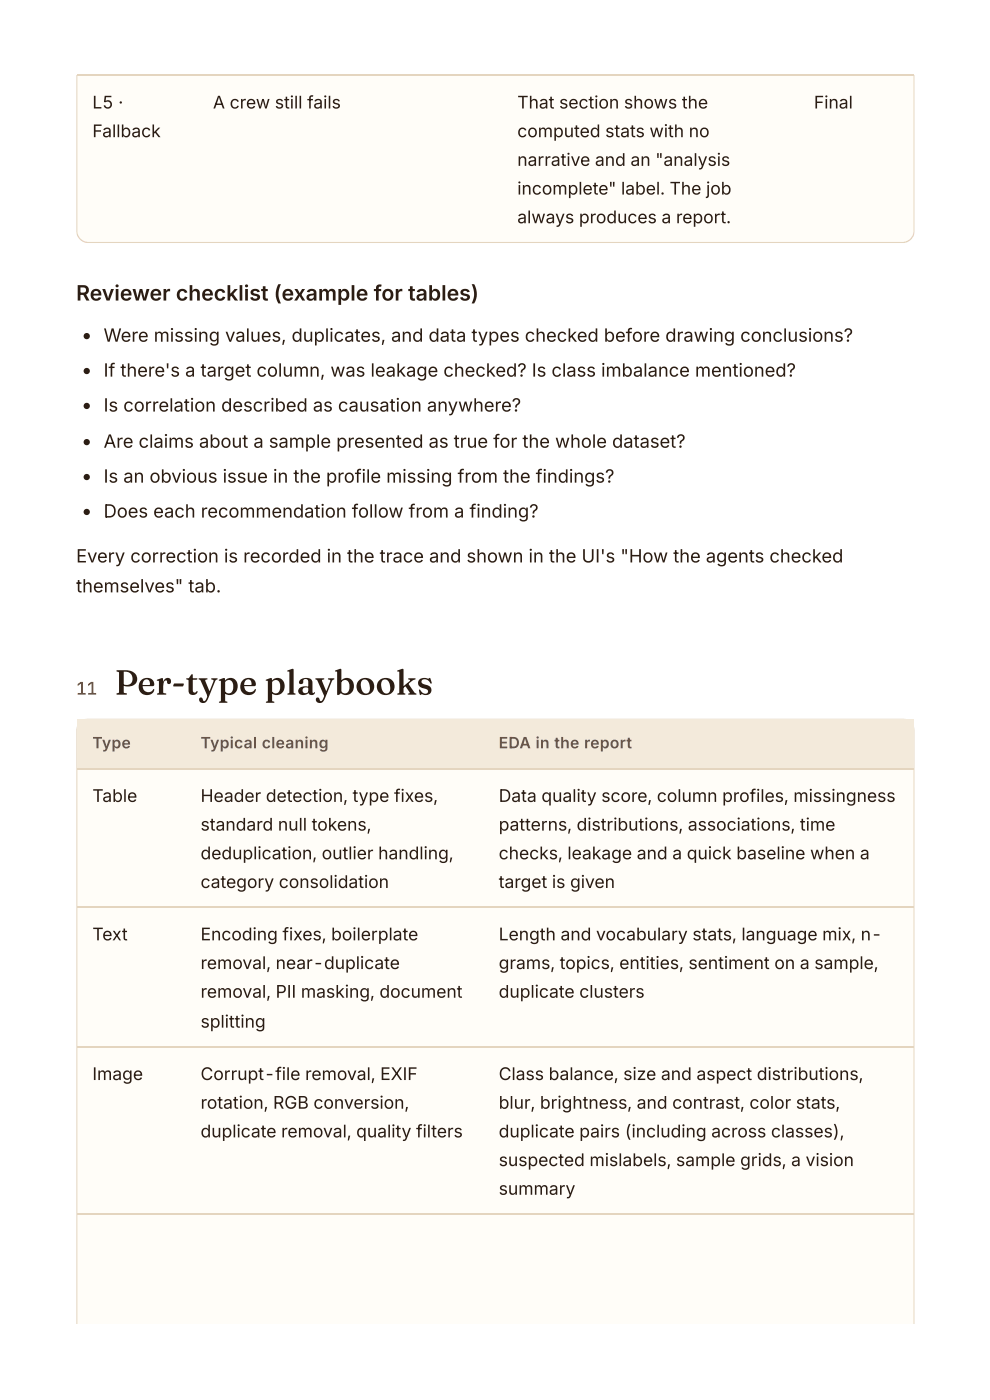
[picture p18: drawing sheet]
<svg xmlns="http://www.w3.org/2000/svg" width="210mm" height="297mm" viewBox="0 0 210 297" stroke-linecap="round" stroke-linejoin="round" font-family="sans-serif">
<defs><g id="words">
<text font-size="7.4" fill="#2b1d14" x="24.3" y="147.4">Per-type playbooks</text>
<text font-size="4.5" fill="#2b1d14" x="16.1" y="63.8">Reviewer checklist (example for tables)</text>
<g font-size="3.9" fill="#2b1d14">
<text x="22" y="72.5">Were missing values, duplicates, and data types checked before drawing conclusions?</text>
<text x="22" y="79.9">If there's a target column, was leakage checked? Is class imbalance mentioned?</text>
<text x="22" y="87.3">Is correlation described as causation anywhere?</text>
<text x="22" y="95">Are claims about a sample presented as true for the whole dataset?</text>
<text x="22" y="102.4">Is an obvious issue in the profile missing from the findings?</text>
<text x="22" y="109.8">Does each recommendation follow from a finding?</text>
<text x="16.1" y="119.3">Every correction is recorded in the trace and shown in the UI's &quot;How the agents checked</text>
<text x="16.1" y="125.7">themselves&quot; tab.</text>
</g>
<g font-size="3.7" fill="#2b1d14">
<text x="19.6" y="23">L5 ·</text>
<text x="45.1" y="23">A crew still fails</text>
<text x="109.7" y="23">That section shows the</text>
<text x="172.6" y="23">Final</text>
<text x="19.6" y="29.1">Fallback</text>
<text x="109.7" y="29.1">computed stats with no</text>
<text x="109.7" y="35.2">narrative and an &quot;analysis</text>
<text x="109.7" y="41.3">incomplete&quot; label. The job</text>
<text x="109.7" y="47.4">always produces a report.</text>
<text x="19.6" y="170.1">Table</text>
<text x="42.5" y="170.1">Header detection, type fixes,</text>
<text x="105.7" y="170.1">Data quality score, column profiles, missingness</text>
<text x="42.5" y="176.2">standard null tokens,</text>
<text x="105.7" y="176.2">patterns, distributions, associations, time</text>
<text x="42.5" y="182.3">deduplication, outlier handling,</text>
<text x="105.7" y="182.3">checks, leakage and a quick baseline when a</text>
<text x="42.5" y="188.4">category consolidation</text>
<text x="105.7" y="188.4">target is given</text>
<text x="19.6" y="199.5">Text</text>
<text x="42.5" y="199.5">Encoding fixes, boilerplate</text>
<text x="105.7" y="199.5">Length and vocabulary stats, language mix, n-</text>
<text x="42.5" y="205.6">removal, near-duplicate</text>
<text x="105.7" y="205.6">grams, topics, entities, sentiment on a sample,</text>
<text x="42.5" y="211.7">removal, PII masking, document</text>
<text x="105.7" y="211.7">duplicate clusters</text>
<text x="42.5" y="218">splitting</text>
<text x="19.6" y="229.1">Image</text>
<text x="42.5" y="229.1">Corrupt-file removal, EXIF</text>
<text x="105.7" y="229.1">Class balance, size and aspect distributions,</text>
<text x="42.5" y="235.2">rotation, RGB conversion,</text>
<text x="105.7" y="235.2">blur, brightness, and contrast, color stats,</text>
<text x="42.5" y="241.3">duplicate removal, quality filters</text>
<text x="105.7" y="241.3">duplicate pairs (including across classes),</text>
<text x="105.7" y="247.4">suspected mislabels, sample grids, a vision</text>
<text x="105.7" y="253.5">summary</text>
</g>
<text font-size="3.7" fill="#b5471b" x="16.1" y="147.4">11</text>
<g font-size="3.3" fill="#6b5646">
<text x="19.6" y="158.8">Type</text>
<text x="42.5" y="158.8">Typical cleaning</text>
<text x="105.7" y="158.8">EDA in the report</text>
</g>
</g></defs>
<path d="M16.3 15.9h177.5v33a2.51 2.51 0 0 1-2.5 2.6h-172.5a2.51 2.51 0 0 1-2.5-2.6z" fill="#fffdf8"/>
<g fill="#e4d5bf">
<path d="M16.1 50.1h177.8v1.5h-177.8z"/>
<path d="M192.4 15.9h1.5v35.7h-1.5z"/>
<path d="M16.1 15.9h1.5v35.7h-1.5z"/>
</g>
<path d="M16.4 16h177.3" fill="none" stroke="#e4d5bf" stroke-width=".26"/>
<path d="M17 153.3l.8-.6 1-.2h172.5a2.51 2.51 0 0 1 2.5 2.5v125.9h-177.5v-125.9l.2-.9z" fill="#fffdf8"/>
<g fill="#e4d5bf">
<path d="M16.1 152.4h177.8v1.5h-177.8z"/>
<path d="M192.4 152.4h1.5v128.5h-1.5z"/>
<path d="M16.1 152.4h1.5v128.5h-1.5z"/>
</g>
<g fill="#f3eadb">
<path d="M16.4 152.7h23v10.3h-23z"/>
<path d="M39.4 152.7h63.3v10.3h-63.3z"/>
<path d="M102.7 152.7h91v10.3h-91z"/>
</g>
<path d="M16.4 163.1h177.3M16.4 192.5h177.3M16.4 222.1h177.3M16.4 257.6h177.3" fill="none" stroke="#e4d5bf" stroke-width=".26"/>
<g fill="#2b1d14">
<circle cx="18.4" cy="71.3" r=".66"/>
<circle cx="18.4" cy="78.7" r=".66"/>
<circle cx="18.4" cy="86.1" r=".66"/>
<circle cx="18.4" cy="93.8" r=".66"/>
<circle cx="18.4" cy="101.2" r=".66"/>
<circle cx="18.4" cy="108.6" r=".66"/>
</g>
<use href="#words"/>
</svg>
